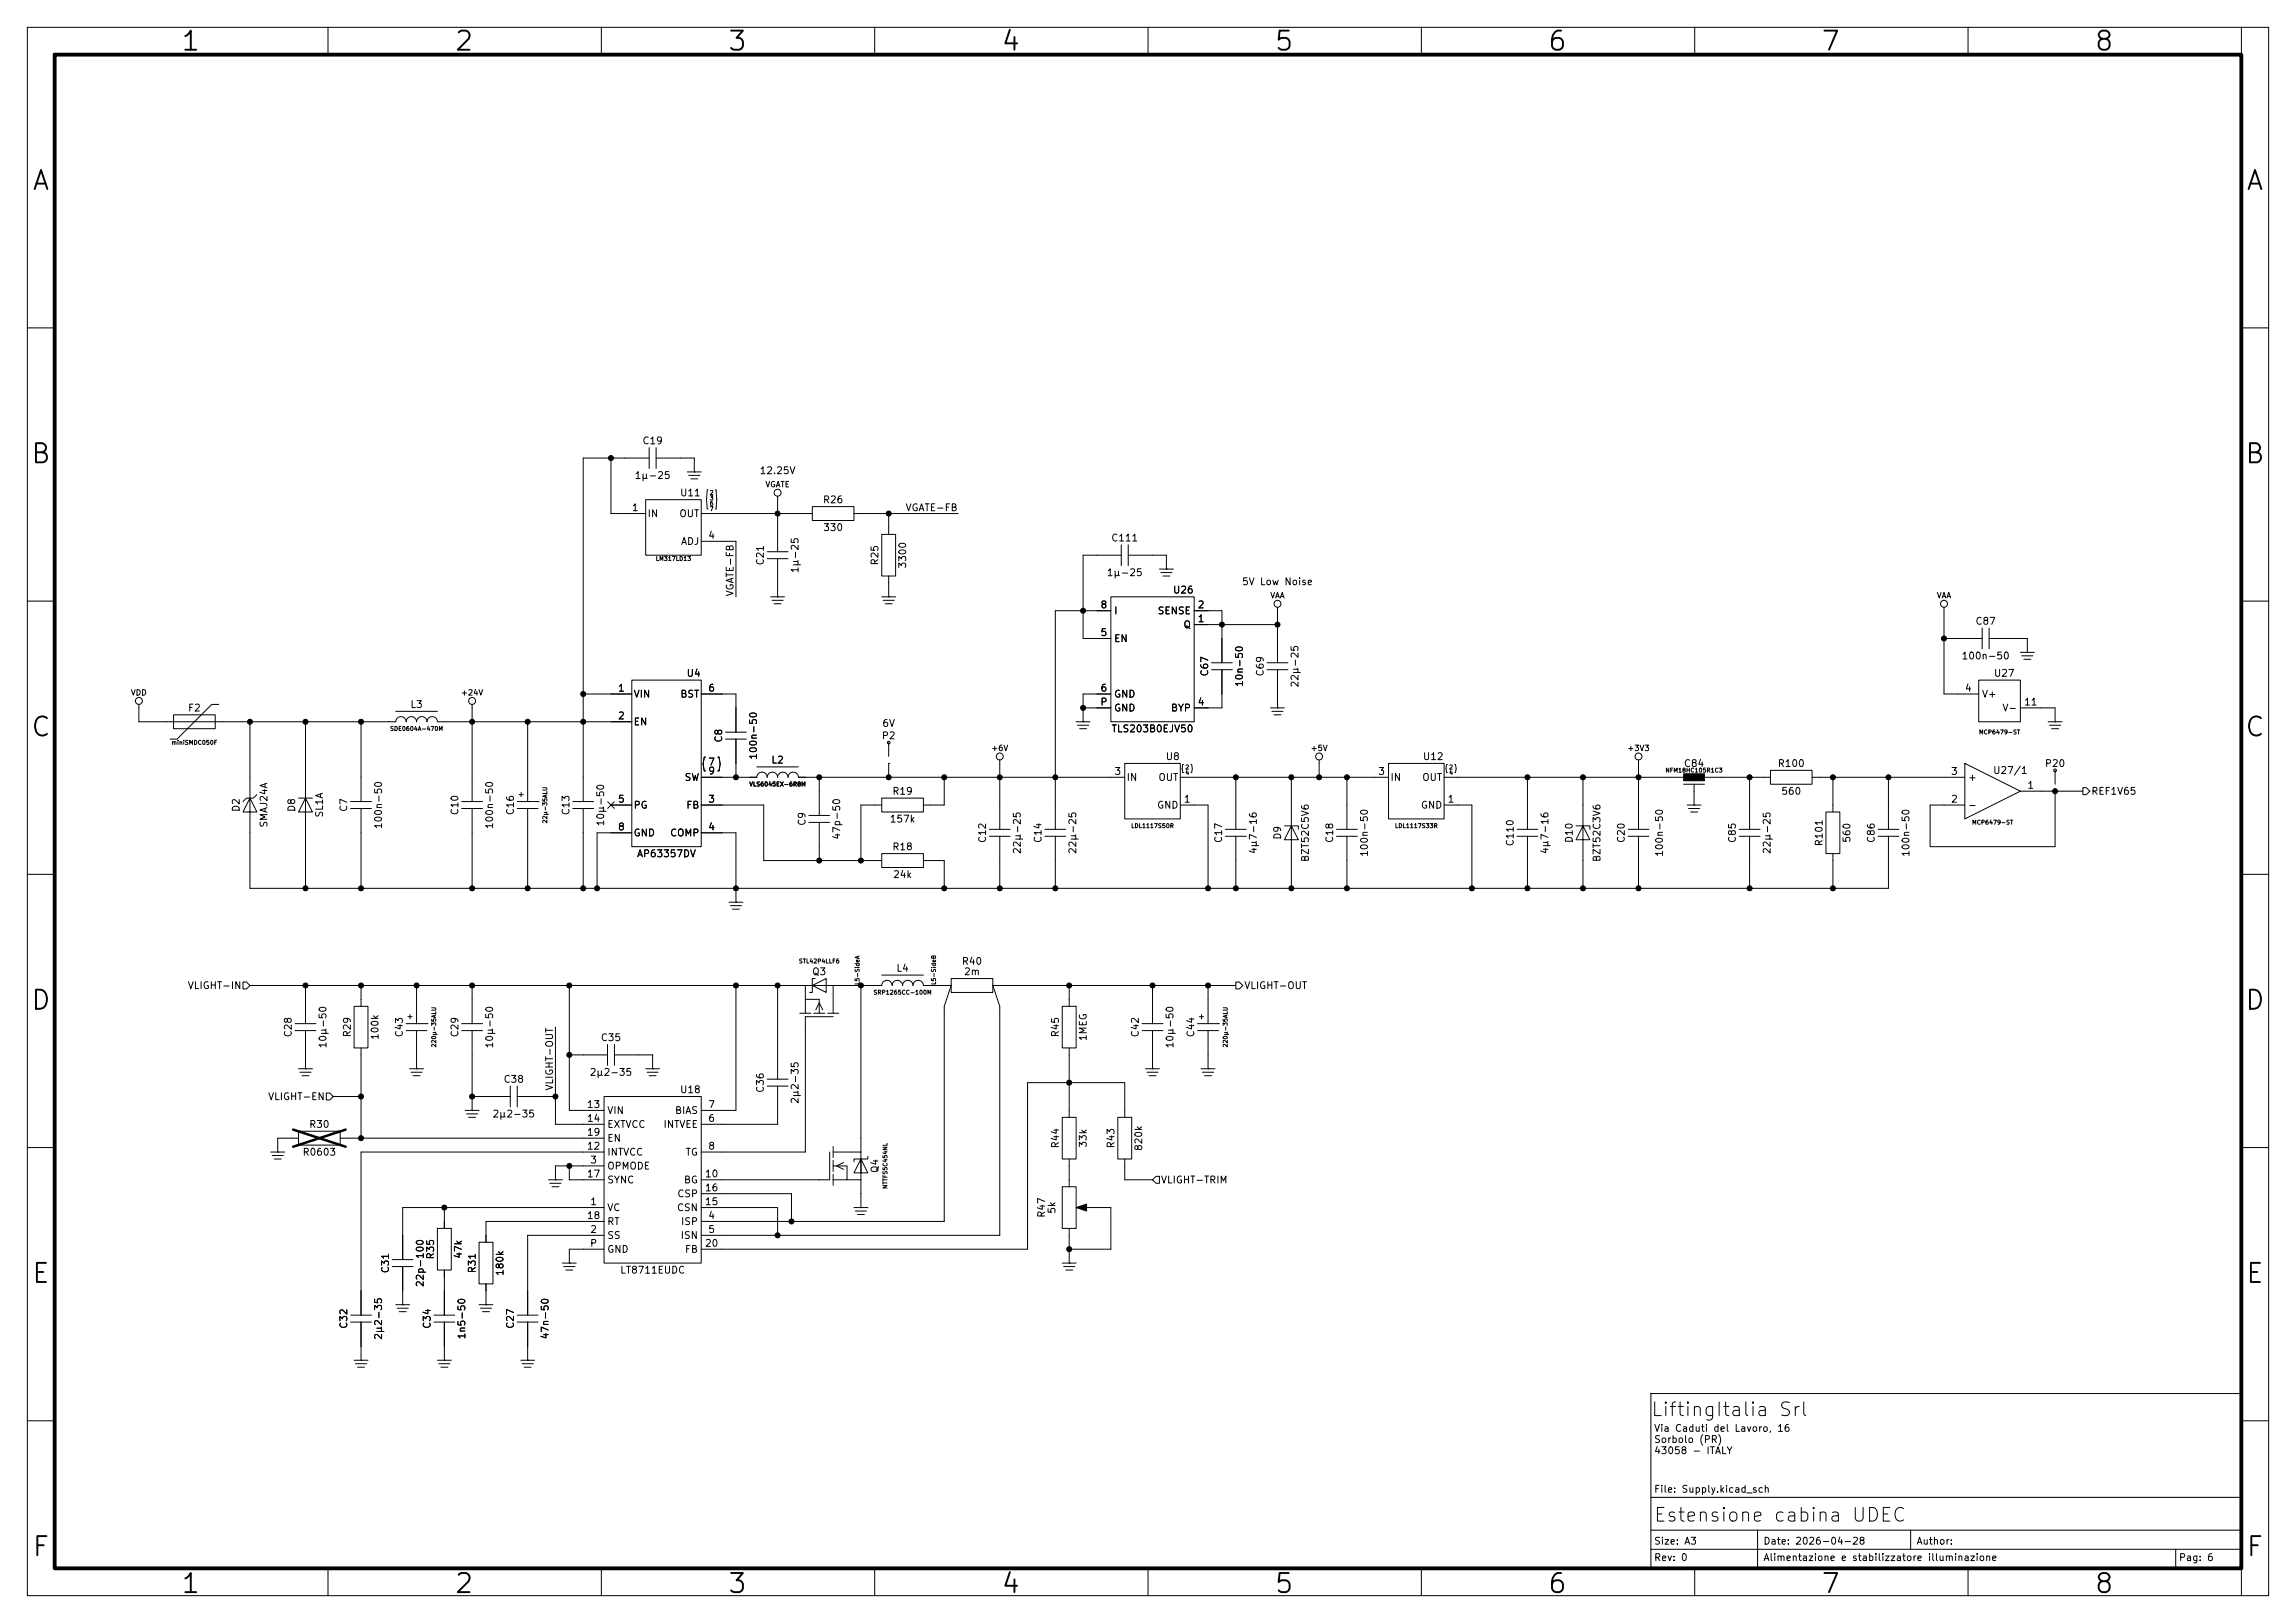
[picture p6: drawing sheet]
<svg xmlns="http://www.w3.org/2000/svg" width="420mm" height="297mm" viewBox="0 0 420 297" stroke-linecap="round" stroke-linejoin="round" font-family="sans-serif">
<defs><g id="words">
<g font-size="3.5">
<text x="32.9" y="10.2">1</text>
<text x="82.9" y="10.2">2</text>
<text x="132.9" y="10.2">3</text>
<text x="182.9" y="10.2">4</text>
<text x="232.9" y="10.2">5</text>
<text x="282.9" y="10.2">6</text>
<text x="332.9" y="10.2">7</text>
<text x="382.9" y="10.2">8</text>
<text x="5.6" y="35.7">A</text>
<text x="410.6" y="35.7">A</text>
<text x="5.4" y="85.7">B</text>
<text x="410.4" y="85.7">B</text>
<text x="5.4" y="135.7">C</text>
<text x="410.4" y="135.7">C</text>
<text x="5.4" y="185.7">D</text>
<text x="410.4" y="185.7">D</text>
<text x="5.6" y="235.7">E</text>
<text x="410.6" y="235.7">E</text>
<text x="5.6" y="285.7">F</text>
<text x="410.6" y="285.7">F</text>
<text x="32.9" y="292.4">1</text>
<text x="82.9" y="292.4">2</text>
<text x="132.9" y="292.4">3</text>
<text x="182.9" y="292.4">4</text>
<text x="232.9" y="292.4">5</text>
<text x="282.9" y="292.4">6</text>
<text x="332.9" y="292.4">7</text>
<text x="382.9" y="292.4">8</text>
</g>
<g font-size="2.5">
<text x="301.8" y="259.8">LiftingItalia Srl</text>
<text x="302.3" y="279.1">Estensione cabina UDEC</text>
</g>
<g font-size="1.3">
<text x="117.4" y="81.6">C19</text>
<text x="116" y="88">1µ-25</text>
<text x="138.8" y="87.1">12.25V</text>
<text x="115.5" y="93.8">1</text>
<text x="118.3" y="94.9">IN</text>
<text x="124.2" y="94.9">OUT</text>
<text x="124.3" y="91.1">U11</text>
<text x="150.4" y="92.4">R26</text>
<text x="165.5" y="93.9">VGATE-FB</text>
<text x="124.5" y="100">ADJ</text>
<text x="129.4" y="98.9">4</text>
<text x="150.5" y="97.5">330</text>
<text x="203.2" y="99.4">C111</text>
<text x="140" y="103.6" transform="rotate(-90 140 103.6)">C21</text>
<text x="146.4" y="105" transform="rotate(-90 146.4 105)">1µ-25</text>
<text x="161" y="103.6" transform="rotate(-90 161 103.6)">R25</text>
<text x="166.1" y="104.1" transform="rotate(-90 166.1 104.1)">3300</text>
<text x="202.3" y="105.7">1µ-25</text>
<text x="227.1" y="107.4">5V Low Noise</text>
<text x="134.5" y="109.2" transform="rotate(-90 134.5 109.2)">VGATE-FB</text>
<text x="201.2" y="111.6">8</text>
<text x="203.7" y="112.7">I</text>
<text x="211.7" y="112.7">SENSE</text>
<text x="214.5" y="108.9">U26</text>
<text x="219" y="111.6">2</text>
<text x="201.2" y="116.7">5</text>
<text x="203.7" y="117.8">EN</text>
<text x="216.4" y="115.3">Q</text>
<text x="219" y="114.2">1</text>
<text x="361.2" y="114.6">C87</text>
<text x="125.5" y="124.2">U4</text>
<text x="221.3" y="123.9" transform="rotate(-90 221.3 123.9)">C67</text>
<text x="227.7" y="125.8" transform="rotate(-90 227.7 125.8)">10n-50</text>
<text x="231.5" y="123.9" transform="rotate(-90 231.5 123.9)">C69</text>
<text x="237.8" y="125.9" transform="rotate(-90 237.8 125.9)">22µ-25</text>
<text x="358.7" y="121">100n-50</text>
<text x="364.6" y="124.2">U27</text>
<text x="34.3" y="130.5">F2</text>
<text x="75" y="129.9">L3</text>
<text x="112.9" y="126.9">1</text>
<text x="112.9" y="131.9">2</text>
<text x="115.8" y="128">VIN</text>
<text x="124.3" y="128">BST</text>
<text x="129.4" y="126.9">6</text>
<text x="201.2" y="129.4">P</text>
<text x="201.2" y="126.9">6</text>
<text x="203.7" y="128">GND</text>
<text x="203.7" y="130.5">GND</text>
<text x="214.1" y="130.5">BYP</text>
<text x="219" y="129.4">4</text>
<text x="359.3" y="126.9">4</text>
<text x="362.4" y="128">V+</text>
<text x="366.2" y="130.5">V-</text>
<text x="370.1" y="129.4">11</text>
<text x="115.8" y="133">EN</text>
<text x="132.4" y="136" transform="rotate(-90 132.4 136)">C8</text>
<text x="161.2" y="135.6">P2</text>
<text x="161.3" y="133.3">6V</text>
<text x="203.2" y="134.3">TLS203B0EJV50</text>
<text x="125.1" y="143.2">SW</text>
<text x="129.4" y="140.4">7</text>
<text x="129.4" y="142">9</text>
<text x="138.8" y="139.1" transform="rotate(-90 138.8 139.1)">100n-50</text>
<text x="141" y="140">L2</text>
<text x="203.7" y="142.1">3</text>
<text x="206" y="143.2">IN</text>
<text x="211.8" y="143.2">OUT</text>
<text x="213.1" y="139.4">U8</text>
<text x="252" y="142.1">3</text>
<text x="254.2" y="143.2">IN</text>
<text x="260.1" y="143.2">OUT</text>
<text x="260.2" y="139.4">U12</text>
<text x="307.9" y="140.7">C84</text>
<text x="325.1" y="140.7">R100</text>
<text x="356.8" y="142.1">3</text>
<text x="359.9" y="143.2">+</text>
<text x="364.5" y="141.9">U27/1</text>
<text x="373.9" y="140.7">P20</text>
<text x="44.1" y="148.7" transform="rotate(-90 44.1 148.7)">D2</text>
<text x="54.3" y="148.7" transform="rotate(-90 54.3 148.7)">D8</text>
<text x="59.4" y="149.7" transform="rotate(-90 59.4 149.7)">SL1A</text>
<text x="63.8" y="148.7" transform="rotate(-90 63.8 148.7)">C7</text>
<text x="84.1" y="149.3" transform="rotate(-90 84.1 149.3)">C10</text>
<text x="94.3" y="149.3" transform="rotate(-90 94.3 149.3)">C16</text>
<text x="104.5" y="149.3" transform="rotate(-90 104.5 149.3)">C13</text>
<text x="112.9" y="147.2">5</text>
<text x="115.8" y="148.3">PG</text>
<text x="125.4" y="148.3">FB</text>
<text x="129.4" y="147.2">3</text>
<text x="163.1" y="145.7">R19</text>
<text x="211.5" y="148.3">GND</text>
<text x="216.4" y="147.2">1</text>
<text x="259.8" y="148.3">GND</text>
<text x="264.7" y="147.2">1</text>
<text x="325.7" y="145.7">560</text>
<text x="356.8" y="147.2">2</text>
<text x="359.9" y="148.3">-</text>
<text x="370.7" y="144.6">1</text>
<text x="382.4" y="145.7">REF1V65</text>
<text x="49.2" y="151.6" transform="rotate(-90 49.2 151.6)">SMAJ24A</text>
<text x="70.2" y="151.8" transform="rotate(-90 70.2 151.8)">100n-50</text>
<text x="90.5" y="151.8" transform="rotate(-90 90.5 151.8)">100n-50</text>
<text x="110.8" y="151.3" transform="rotate(-90 110.8 151.3)">10µ-50</text>
<text x="112.9" y="152.3">8</text>
<text x="115.8" y="153.4">GND</text>
<text x="122.5" y="153.4">COMP</text>
<text x="129.4" y="152.3">4</text>
<text x="147.6" y="151.2" transform="rotate(-90 147.6 151.2)">C9</text>
<text x="154" y="153.8" transform="rotate(-90 154 153.8)">47p-50</text>
<text x="162.6" y="150.8">157k</text>
<text x="163.1" y="155.9">R18</text>
<text x="180.7" y="154.4" transform="rotate(-90 180.7 154.4)">C12</text>
<text x="190.8" y="154.4" transform="rotate(-90 190.8 154.4)">C14</text>
<text x="223.8" y="154.4" transform="rotate(-90 223.8 154.4)">C17</text>
<text x="234.6" y="153.8" transform="rotate(-90 234.6 153.8)">D9</text>
<text x="244.2" y="154.4" transform="rotate(-90 244.2 154.4)">C18</text>
<text x="277.2" y="155" transform="rotate(-90 277.2 155)">C110</text>
<text x="288" y="154.4" transform="rotate(-90 288 154.4)">D10</text>
<text x="297.5" y="154.4" transform="rotate(-90 297.5 154.4)">C20</text>
<text x="317.8" y="154.4" transform="rotate(-90 317.8 154.4)">C85</text>
<text x="333.7" y="155" transform="rotate(-90 333.7 155)">R101</text>
<text x="338.8" y="154.3" transform="rotate(-90 338.8 154.3)">560</text>
<text x="343.2" y="154.4" transform="rotate(-90 343.2 154.4)">C86</text>
<text x="116.4" y="157.2">AP63357DV</text>
<text x="163.2" y="161">24k</text>
<text x="187" y="156.4" transform="rotate(-90 187 156.4)">22µ-25</text>
<text x="197.2" y="156.4" transform="rotate(-90 197.2 156.4)">22µ-25</text>
<text x="230.2" y="156.4" transform="rotate(-90 230.2 156.4)">4µ7-16</text>
<text x="239.7" y="157.8" transform="rotate(-90 239.7 157.8)">BZT52C5V6</text>
<text x="250.5" y="156.9" transform="rotate(-90 250.5 156.9)">100n-50</text>
<text x="283.5" y="156.4" transform="rotate(-90 283.5 156.4)">4µ7-16</text>
<text x="293.1" y="157.8" transform="rotate(-90 293.1 157.8)">BZT52C3V6</text>
<text x="304.5" y="156.9" transform="rotate(-90 304.5 156.9)">100n-50</text>
<text x="324.2" y="156.4" transform="rotate(-90 324.2 156.4)">22µ-25</text>
<text x="349.6" y="156.9" transform="rotate(-90 349.6 156.9)">100n-50</text>
<text x="148.5" y="178.8">Q3</text>
<text x="163.9" y="178.1">L4</text>
<text x="175.8" y="176.9">R40</text>
<text x="176.2" y="178.8">2m</text>
<text x="34.2" y="181.3">VLIGHT-IN</text>
<text x="227.5" y="181.3">VLIGHT-OUT</text>
<text x="53.7" y="189.9" transform="rotate(-90 53.7 189.9)">C28</text>
<text x="60" y="192" transform="rotate(-90 60 192)">10µ-50</text>
<text x="64.5" y="189.9" transform="rotate(-90 64.5 189.9)">R29</text>
<text x="69.5" y="190.4" transform="rotate(-90 69.5 190.4)">100k</text>
<text x="74" y="189.9" transform="rotate(-90 74 189.9)">C43</text>
<text x="84.1" y="189.9" transform="rotate(-90 84.1 189.9)">C29</text>
<text x="90.5" y="192" transform="rotate(-90 90.5 192)">10µ-50</text>
<text x="109.8" y="190.8">C35</text>
<text x="194" y="189.9" transform="rotate(-90 194 189.9)">R45</text>
<text x="199.1" y="190.6" transform="rotate(-90 199.1 190.6)">1MEG</text>
<text x="208.6" y="189.9" transform="rotate(-90 208.6 189.9)">C42</text>
<text x="215" y="192" transform="rotate(-90 215 192)">10µ-50</text>
<text x="218.8" y="189.9" transform="rotate(-90 218.8 189.9)">C44</text>
<text x="107.8" y="197.2">2µ2-35</text>
<text x="48.9" y="201.6">VLIGHT-EN</text>
<text x="92" y="198.4">C38</text>
<text x="101.5" y="199.7" transform="rotate(-90 101.5 199.7)">VLIGHT-OUT</text>
<text x="107.2" y="203.1">13</text>
<text x="124.3" y="200.4">U18</text>
<text x="129.4" y="203.1">7</text>
<text x="140" y="200.1" transform="rotate(-90 140 200.1)">C36</text>
<text x="146.4" y="202.1" transform="rotate(-90 146.4 202.1)">2µ2-35</text>
<text x="56.4" y="206.7">R30</text>
<text x="90" y="204.8">2µ2-35</text>
<text x="107.2" y="205.6">14</text>
<text x="107.2" y="208.1">19</text>
<text x="111" y="204.2">VIN</text>
<text x="111" y="206.7">EXTVCC</text>
<text x="111" y="209.2">EN</text>
<text x="121.2" y="206.7">INTVEE</text>
<text x="123.4" y="204.2">BIAS</text>
<text x="129.4" y="205.6">6</text>
<text x="55.2" y="211.8">R0603</text>
<text x="107.2" y="210.7">12</text>
<text x="107.2" y="215.8">17</text>
<text x="107.9" y="213.2">3</text>
<text x="111" y="214.3">OPMODE</text>
<text x="111" y="211.8">INTVCC</text>
<text x="125.3" y="211.8">TG</text>
<text x="128.8" y="215.8">10</text>
<text x="129.4" y="210.7">8</text>
<text x="161" y="214.8" transform="rotate(-90 161 214.8)">Q4</text>
<text x="194" y="210.3" transform="rotate(-90 194 210.3)">R44</text>
<text x="199.1" y="210.1" transform="rotate(-90 199.1 210.1)">33k</text>
<text x="204.2" y="210.3" transform="rotate(-90 204.2 210.3)">R43</text>
<text x="209.2" y="210.7" transform="rotate(-90 209.2 210.7)">820k</text>
<text x="107.9" y="220.8">1</text>
<text x="111" y="221.9">VC</text>
<text x="111" y="216.9">SYNC</text>
<text x="123.7" y="221.9">CSN</text>
<text x="123.8" y="219.4">CSP</text>
<text x="125" y="216.9">BG</text>
<text x="128.8" y="220.8">15</text>
<text x="128.8" y="218.3">16</text>
<text x="212.3" y="216.9">VLIGHT-TRIM</text>
<text x="107.2" y="223.4">18</text>
<text x="107.9" y="225.9">2</text>
<text x="111" y="227">SS</text>
<text x="111" y="224.5">RT</text>
<text x="124.4" y="227">ISN</text>
<text x="124.5" y="224.5">ISP</text>
<text x="129.4" y="223.4">4</text>
<text x="129.4" y="225.9">5</text>
<text x="191.5" y="223" transform="rotate(-90 191.5 223)">R47</text>
<text x="193.4" y="222.2" transform="rotate(-90 193.4 222.2)">5k</text>
<text x="71.4" y="233.1" transform="rotate(-90 71.4 233.1)">C31</text>
<text x="79.7" y="230.6" transform="rotate(-90 79.7 230.6)">R35</text>
<text x="84.8" y="230.5" transform="rotate(-90 84.8 230.5)">47k</text>
<text x="87.3" y="233.1" transform="rotate(-90 87.3 233.1)">R31</text>
<text x="92.4" y="233.6" transform="rotate(-90 92.4 233.6)">180k</text>
<text x="107.8" y="228.5">P</text>
<text x="111" y="229.6">GND</text>
<text x="113.3" y="233.4">LT8711EUDC</text>
<text x="125.2" y="229.6">FB</text>
<text x="128.8" y="228.5">20</text>
<text x="77.8" y="235.7" transform="rotate(-90 77.8 235.7)">22p-100</text>
<text x="63.8" y="243.3" transform="rotate(-90 63.8 243.3)">C32</text>
<text x="70.2" y="245.3" transform="rotate(-90 70.2 245.3)">2µ2-35</text>
<text x="79.1" y="243.3" transform="rotate(-90 79.1 243.3)">C34</text>
<text x="85.4" y="245.2" transform="rotate(-90 85.4 245.2)">1n5-50</text>
<text x="94.3" y="243.3" transform="rotate(-90 94.3 243.3)">C27</text>
<text x="100.7" y="245.2" transform="rotate(-90 100.7 245.2)">47n-50</text>
<text x="302.5" y="262.3">Via Caduti del Lavoro, 16</text>
<text x="302.5" y="264.4">Sorbolo (PR)</text>
<text x="302.5" y="266.4">43058 - ITALY</text>
<text x="302.5" y="273.5">File: Supply.kicad_sch</text>
<text x="302.5" y="283">Size: A3</text>
<text x="302.5" y="286">Rev: 0</text>
<text x="322.5" y="286">Alimentazione e stabilizzatore illuminazione</text>
<text x="322.5" y="283">Date: 2026-04-28</text>
<text x="350.5" y="283">Author:</text>
<text x="398.5" y="286">Pag: 6</text>
</g>
<g font-size="1">
<text x="139.9" y="89.4">VGATE</text>
<text x="232.3" y="109.7">VAA</text>
<text x="354.2" y="109.7">VAA</text>
<text x="23.8" y="127.5">VDD</text>
<text x="84.2" y="127.5">+24V</text>
<text x="181.2" y="137.7">+6V</text>
<text x="239.7" y="137.7">+5V</text>
<text x="297.6" y="137.7">+3V3</text>
<text x="96" y="146.1" transform="rotate(-90 96 146.1)">+</text>
<text x="75.7" y="186.8" transform="rotate(-90 75.7 186.8)">+</text>
<text x="220.5" y="186.8" transform="rotate(-90 220.5 186.8)">+</text>
</g>
<g font-size=".8">
<text x="129.7" y="90.7">2</text>
<text x="129.7" y="91.7">3</text>
<text x="129.7" y="92.7">6</text>
<text x="129.7" y="93.7">7</text>
<text x="119.9" y="102.8">LM317LD13</text>
<text x="31.3" y="136.5">miniSMDC050F</text>
<text x="71.3" y="133.9">SDE0604A-470M</text>
<text x="361.9" y="134.6">MCP6479-ST</text>
<text x="216.7" y="141">2</text>
<text x="216.7" y="142">4</text>
<text x="265" y="141">2</text>
<text x="265" y="142">4</text>
<text x="304.6" y="141.5">NFM18HC105R1C3</text>
<text x="137" y="144.1">VLS6045EX-6R8M</text>
<text x="100.3" y="150.8" transform="rotate(-90 100.3 150.8)">22µ-35ALU</text>
<text x="206.8" y="151.7">LDL1117S50R</text>
<text x="255.1" y="151.7">LDL1117S33R</text>
<text x="360.6" y="151.1">MCP6479-ST</text>
<text x="146" y="176.5">STL42P4LLF6</text>
<text x="157.4" y="180.3" transform="rotate(-90 157.4 180.3)">L5-SideA</text>
<text x="159.7" y="182.2">SRP1265CC-100M</text>
<text x="171.4" y="180.3" transform="rotate(-90 171.4 180.3)">L5-SideB</text>
<text x="80" y="191.8" transform="rotate(-90 80 191.8)">220µ-35ALU</text>
<text x="224.7" y="191.8" transform="rotate(-90 224.7 191.8)">220µ-35ALU</text>
<text x="162.5" y="217.6" transform="rotate(-90 162.5 217.6)">NTTFS5C454NL</text>
</g>
</g></defs>
<path d="M10 10h400v277h-400z" fill="none" stroke="#000" stroke-width=".7"/>
<g fill="none" stroke="#000" stroke-width=".18">
<path d="M5 5h410v287h-410zM60 5v5M110 5v5M160 5v5M210 5v5M260 5v5M310 5v5M360 5v5M410 5v5M5 60h5M410 60h5M111.8 83.8v10.2h6.3"/>
<path d="M118.1 91.4h10.2v10.2h-10.2zM118.7 81.9v3.8M118.7 83.8h-12v62.9M120 81.9v3.8M120 83.8h7v2.6M125.7 86.4h2.6M126 87h2M126.4 87.6h1.2M127 86.4h.1M128.3 94h20.3M128.3 99.1h6.3v10.1M129.5 89.6h-.1l-.2 1.8 .2 1.7h.1"/>
<path d="M130.9 89.6h.1l.1 1.8-.1 1.7h-.1M142.2 90.8v10.2M148.6 92.7h7.6v2.6h-7.6zM156.2 94h19.1M161.3 97.8h2.5v7.6h-2.5zM162.6 94v3.8M205.1 99.7v3.8M206.4 99.7v3.8M5 110h5M140.3 102.2h3.8M140.3 101h3.8M141 109.2h2.5"/>
<path d="M141.2 109.9h2.1M141.6 110.5h1.3M142.2 109.2h.1M142.2 102.2v7M161.3 109.2h2.5M161.5 109.9h2.1M161.9 110.5h1.3M162.6 109.2h.1M162.6 105.4v3.8M203.2 109.2h15.2v22.9h-15.2zM203.2 111.8h-10.2v40M205.1 101.6h-7v15.2h5.1"/>
<path d="M206.4 101.6h7v2.5M212.1 104.1h2.5M212.3 104.8h2.1M212.7 105.4h1.3M213.4 104.1h.1M218.4 111.8h5.1v9.5M218.4 114.3h15.3M233.7 111.1v10.2M355.6 111.1v15.9h6.3M355.6 116.8h7M362.6 114.9v3.8M363.9 114.9v3.8"/>
<path d="M363.9 116.8h6.9v2.6M369.6 119.4h2.5M370.8 119.4h.1M410 110h5M25.4 128.9v3.2h47a.95 .95 0 0 1 .9-1 .95 .95 0 0 1 1 1 .95 .95 0 0 1 .9-1 .95 .95 0 0 1 1 1 .95 .95 0 0 1 1-1 .95 .95 0 0 1 .9 1 .95 .95 0 0 1 1-1 .95 .95 0 0 1 .9 1h35.6M31.7 130.8h7.7v2.6h-7.7zM40 128.9h-1.3l-6.3 6.4h-1.3M45.7 132.1v14l1.3 2.5h-2.6l1.3-2.5v16.5h299.7v-9.6M55.9 132.1v14l1.2 2.5h-2.5l1.3-2.5v16.5M66 132.1v14.6M86.4 128.9v17.8M96.5 132.1v14.6"/>
<path d="M106.7 127h8.9M115.6 124.5h12.7v30.4h-12.7zM128.3 127h6.3v7M129 138.6h-.2l-.2 1.2 .2 1.3h.2M131.3 138.6h.2l.2 1.2-.2 1.3h-.2M132.7 135.3h3.8M132.7 134h3.8M134.6 135.3v6.9M162.6 139.7h.1M162.6 135.9v2.5M162.6 139.7v2.5M182.9 139.1v12.7"/>
<path d="M196.8 132.1h2.6M197.1 132.7h2M197.5 133.4h1.3M198.1 132.1h.1M198.1 129.5h5.1M203.2 127h-5.1v5.1M205.7 139.7h10.2v10.2h-10.2zM216.5 139.9h-.1l-.2 .7 .2 .8h.1M217.9 139.9h.1l.1 .7-.1 .8h-.1M221.6 122.6h3.8M221.6 121.3h3.8M223.5 122.6v6.9h-5.1"/>
<path d="M231.8 122.6h3.8M231.8 121.3h3.8M232.4 129.5h2.5M232.7 130.2h2M233 130.8h1.3M233.7 129.5h.1M233.7 122.6v6.9M241.3 139.1v3.1M254 139.7h10.2v10.2h-10.2zM264.7 139.9h-.1l-.1 .7 .1 .8h.1M266.1 139.9h.1l.2 .7-.2 .8h-.1M299.7 139.1v12.7"/>
<path d="M359.4 139.7l10.2 5.1-10.2 5.1zM361.9 124.5h7.7v7.6h-7.7zM369.6 129.5h6.3v2.6M369.8 120h2.1M370.2 120.7h1.3M374.6 132.1h2.6M374.9 132.7h2M375.3 133.4h1.3M375.9 132.1h.1M5 160h5M47 145.4l-.6 .7h-1.3l-.7 .6M54.6 146.1h2.5"/>
<path d="M64.1 148h3.8M64.1 146.7h3.8M66 148v14.6M84.5 148h3.8M84.5 146.7h3.8M86.4 148v14.6M94.6 148h3.8M94.6 146.7h3.8M96.5 148v14.6M98.4 146.7h.1M104.8 148h3.8M104.8 146.7h3.8"/>
<path d="M106.7 148v14.6M111.2 146.7l1.2 1.2M111.8 147.3h3.8M112.4 146.7l-1.2 1.2M115.6 152.4h-6.4v10.2M128.3 142.2h10.1a.95 .95 0 0 1 1-.9 .95 .95 0 0 1 .9 .9 .95 .95 0 0 1 1-.9 .95 .95 0 0 1 .9 .9 .95 .95 0 0 1 1-.9 .95 .95 0 0 1 .9 .9 .95 .95 0 0 1 1-.9 .95 .95 0 0 1 .9 .9h59.7M128.3 147.3h11.4v10.2h21.6M128.3 152.4h6.3v12.7M148 150.5h3.8M148 149.2h3.8M149.9 142.2v7M149.9 150.5v7"/>
<path d="M161.3 146.1h7.6v2.5h-7.6zM161.3 156.2h7.6v2.6h-7.6zM161.3 147.3h-3.8v10.2M168.9 157.5h3.8v5.1M172.7 142.2v5.1h-3.8M181 153h3.8M181 151.8h3.8M182.9 153v9.6M191.1 153h3.8M191.1 151.8h3.8M193 153v9.6M215.9 147.3h5.1v15.3"/>
<path d="M215.9 142.2h38.1M224.2 153h3.8M224.2 151.8h3.8M226.1 142.2v9.6M226.1 153v9.6M234.9 151.1h2.6v.7M236.2 142.2v8.9l1.3 2.6h-2.6l1.3-2.6v11.5M244.5 153h3.8M244.5 151.8h3.8M246.4 142.2v9.6M246.4 153v9.6M264.2 147.3h5v15.3"/>
<path d="M264.2 142.2h59.6M277.5 153h3.8M277.5 151.8h3.8M279.4 142.2v9.6M279.4 153v9.6M288.3 151.1h2.5v.7M289.6 142.2v8.9l1.2 2.6h-2.5l1.3-2.6v11.5M297.8 153h3.8M297.8 151.8h3.8M299.7 153v9.6M308 143.5h3.8M308.6 147.3h2.5"/>
<path d="M308.9 148h2M309.2 148.6h1.3M309.9 147.3h.1M309.9 143.5v3.8M318.1 153h3.8M318.1 151.8h3.8M320 142.2v9.6M320 153v9.6M323.8 141h7.7v2.5h-7.7zM331.5 142.2h27.9M334 148.6h2.5v7.6h-2.5zM335.3 142.2v6.4"/>
<path d="M335.3 156.2v6.4M343.5 153h3.8M343.5 151.8h3.8M345.4 142.2v9.6M369.6 144.8h11.4M375.9 144.8h.1M375.9 141v2.5M375.9 144.8v10.1h-22.8v-7.6h6.3M381 144.1h.6l.7 .7-.7 .6h-.6zM410 160h5M44.4 179.7h.7l.6 .6-.6 .7h-.7zM133.3 165.1h2.6"/>
<path d="M133.6 165.7h2M134 166.4h1.3M134.6 165.1h.1M149.1 179.1h-.5v2.5h-.5M174 179.1h7.6v2.5h-7.6zM226.1 179.7h.6l.6 .6-.6 .7h-.6zM45.7 180.3h102.9l2.5 1.3v-2.5l-2.5 1.2h12.7a.95 .95 0 0 1 .9-.9 .95 .95 0 0 1 1 .9 .95 .95 0 0 1 .9-.9 .95 .95 0 0 1 1 .9 .95 .95 0 0 1 1-.9 .95 .95 0 0 1 .9 .9 .95 .95 0 0 1 1-.9 .95 .95 0 0 1 .9 .9h5.1l-1.3 3.9v39.3h-44.4M54 188.6h3.8M54 187.3h3.8M54.6 195.6h2.5M54.9 196.2h2M55.2 196.9h1.3"/>
<path d="M55.9 195.6h.1M55.9 180.3v7M55.9 188.6v7M64.8 184.2h2.5v7.6h-2.5zM66 180.3v3.9M66 191.8v16.5M74.3 188.6h3.8M74.3 187.3h3.8M74.9 195.6h2.6M75.2 196.2h2M75.6 196.9h1.2M76.2 195.6h.1"/>
<path d="M76.2 180.3v7M76.2 188.6v7M78.1 187.3h.1M84.5 188.6h3.8M84.5 187.3h3.8M86.4 180.3v7M86.4 188.6v14.6M93.3 198.8v3.8M94.6 198.8v3.8M101.6 188v17.7h8.9M104.1 180.3v22.9h6.4M104.1 193h7"/>
<path d="M111.1 191.1v3.8M112.4 191.1v3.8M112.4 193h7v2.6M118.1 195.6h2.5M118.4 196.2h2M118.7 196.9h1.3M119.4 195.6h.1M134.6 180.3v22.9h-6.3M140.3 198.8h3.8M140.3 197.5h3.8M142.2 180.3v17.2M142.2 198.8v6.9h-13.9"/>
<path d="M146.3 185.4h2M147.3 182.9h2.6v2.5M147.3 180.3v5.1M148.8 185.4h2.1M149.2 184.8l.7-1.3 .6 1.3M151.4 185.4h2M152.4 180.3v5.1M152.4 186.1h-5.1v24.7h-19M157.5 180.3v30.5M194.3 184.2h2.5v7.6h-2.5zM195.6 180.3v3.9M195.6 191.8v12.7"/>
<path d="M208.9 188.6h3.8M208.9 187.3h3.8M209.5 195.6h2.6M209.8 196.2h2M210.2 196.9h1.3M210.8 195.6h.1M210.8 180.3v7M210.8 188.6v7M219.1 188.6h3.8M219.1 187.3h3.8M219.7 195.6h2.5M220 196.2h2"/>
<path d="M220.3 196.9h1.3M221 195.6h.1M221 180.3v7M221 188.6v7M222.9 187.3h.1M226.1 180.3h-44.5l1.3 3.9v41.9h-54.6M5 210h5M49.5 210.8h2.6M49.8 211.5h2M50.2 212.1h1.2M50.8 210.8h.1M54.6 207h7.6v2.6h-7.6z"/>
<path d="M54.6 208.3h-3.8v2.5M59.7 200h.6l.7 .7-.7 .6h-.6zM61 200.7h5M62.2 208.3h48.3M85.1 203.2h2.5M85.3 203.8h2.1M85.7 204.5h1.3M86.4 203.2h.1M86.4 200.7h6.9M94.6 200.7h7M100.3 215.9h2.6M100.6 216.5h2"/>
<path d="M101 217.2h1.2M101.6 215.9h.1M104.1 213.4v2.5h6.4M110.5 200.7h17.8v30.4h-17.8zM110.5 210.8h-44.5v29.9M110.5 213.4h-8.9v2.5M128.3 218.4h16.5v5.1M151.8 210.8v5.1h-23.5M152.4 209.8v2M152.4 212.3v2.1M152.4 214.9v2M152.4 213.4h2.5v2.5h-2.5"/>
<path d="M152.4 210.8h5.1M154.3 212.7l-1.3 .7 1.3 .6M154.9 215.9h2.6M157.5 210.8v5.1M157.5 212.1l-1.3 2.5h2.5l-1.2-2.5v2.5M157.5 215.9v5.1M158.7 211.6v.5h-2.5v.5M194.3 204.5h2.5v7.6h-2.5zM194.3 217.2h2.5v7.6h-2.5zM195.6 212.1v5.1M204.5 204.5h2.5v7.6h-2.5zM205.7 212.1v3.8h5.1"/>
<path d="M205.7 204.5v-6.4h-17.7v30.5h-59.7M211.5 215.3h.6v1.2h-.6l-.7-.6zM410 210h5M71.8 231.8h3.8M71.8 230.5h3.8M72.4 238.8h2.5M72.6 239.4h2.1M73.7 238.8h.1M73.7 231.8v7M80 224.8h2.5v7.6h-2.5zM81.3 221v3.8M81.3 232.4v8.3"/>
<path d="M87.6 227.3h2.6v7.6h-2.6zM87.6 238.8h2.6M87.9 239.4h2M88.9 238.8h.1M88.9 234.9v3.9M102.9 231.1h2.5M103.1 231.8h2.1M103.5 232.4h1.3M104.1 231.1h.1M110.5 226.1h-14v14.6M110.5 221h-36.8v9.5M110.5 223.5h-21.6v3.8"/>
<path d="M110.5 228.6h-6.4v2.5M128.3 221h13.9v5.1M156.2 221h2.5M156.5 221.6h2M156.8 222.2h1.3M157.5 221h.1M194.3 231.1h2.5M194.6 231.8h2M194.9 232.4h1.3M195.6 231.1h.1M195.6 224.8v6.3M198.1 221h5.1v7.6h-7.6"/>
<path d="M64.1 241.9h3.8M64.1 240.7h3.8M64.8 248.9h2.5M65 249.6h2.1M65.4 250.2h1.3M66 248.9h.1M66 241.9v7M73 240h1.3M79.4 241.9h3.8M79.4 240.7h3.8M80 248.9h2.5M80.3 249.6h2"/>
<path d="M80.6 250.2h1.3M81.3 248.9h.1M81.3 241.9v7M88.3 240h1.2M94.6 241.9h3.8M94.6 240.7h3.8M95.2 248.9h2.6M95.5 249.6h2M95.9 250.2h1.3M96.5 248.9h.1M96.5 241.9v7M302 255h108v32h-108z"/>
<path d="M5 260h5M302 274h108M321.5 280v7M349.5 280v3.5M410 260h5M60 287v5M110 287v5M160 287v5M210 287v5M260 287v5M302 283.5h108M302 280h108"/>
<path d="M310 287v5M360 287v5M398 283.5v3.5M410 287v5"/>
<circle cx="142.2" cy="90.2" r=".63"/>
<circle cx="233.7" cy="110.5" r=".63"/>
<circle cx="355.6" cy="110.5" r=".63"/>
<circle cx="25.4" cy="128.3" r=".63"/>
<circle cx="86.4" cy="128.3" r=".63"/>
<circle cx="162.6" cy="135.9" r=".25"/>
<circle cx="182.9" cy="138.4" r=".63"/>
<circle cx="241.3" cy="138.4" r=".63"/>
<circle cx="299.7" cy="138.4" r=".63"/>
<circle cx="375.9" cy="141" r=".25"/>
</g>
<path d="M53.6 206.7l9.6 3.1M63.2 206.7l-9.6 3.1" fill="none" stroke="#000" stroke-width=".46"/>
<g fill="#000" stroke="#000" stroke-width=".18">
<path d="M72.4 130.2h7.6zM138.4 140.3h7.6zM308 141.6h3.8v1.3h-3.8zM161.3 178.4h7.6zM196.8 221l2-.7v1.3z"/>
<circle cx="111.8" cy="83.8" r=".46"/>
<circle cx="142.2" cy="94" r=".46"/>
<circle cx="162.6" cy="94" r=".46"/>
<circle cx="198.1" cy="111.8" r=".46"/>
<circle cx="223.5" cy="114.3" r=".46"/>
<circle cx="233.7" cy="114.3" r=".46"/>
<circle cx="355.6" cy="116.8" r=".46"/>
<circle cx="45.7" cy="132.1" r=".46"/>
<circle cx="55.9" cy="132.1" r=".46"/>
<circle cx="66" cy="132.1" r=".46"/>
<circle cx="86.4" cy="132.1" r=".46"/>
<circle cx="96.5" cy="132.1" r=".46"/>
<circle cx="106.7" cy="127" r=".46"/>
<circle cx="106.7" cy="132.1" r=".46"/>
<circle cx="198.1" cy="129.5" r=".46"/>
<circle cx="134.6" cy="142.2" r=".46"/>
<circle cx="149.9" cy="157.5" r=".46"/>
<circle cx="149.9" cy="142.2" r=".46"/>
<circle cx="157.5" cy="157.5" r=".46"/>
<circle cx="162.6" cy="142.2" r=".46"/>
<circle cx="172.7" cy="142.2" r=".46"/>
<circle cx="182.9" cy="142.2" r=".46"/>
<circle cx="193" cy="142.2" r=".46"/>
<circle cx="226.1" cy="142.2" r=".46"/>
<circle cx="236.2" cy="142.2" r=".46"/>
<circle cx="241.3" cy="142.2" r=".46"/>
<circle cx="246.4" cy="142.2" r=".46"/>
<circle cx="279.4" cy="142.2" r=".46"/>
<circle cx="289.6" cy="142.2" r=".46"/>
<circle cx="299.7" cy="142.2" r=".46"/>
<circle cx="320" cy="142.2" r=".46"/>
<circle cx="335.3" cy="142.2" r=".46"/>
<circle cx="345.4" cy="142.2" r=".46"/>
<circle cx="375.9" cy="144.8" r=".46"/>
<circle cx="55.9" cy="162.6" r=".46"/>
<circle cx="66" cy="162.6" r=".46"/>
<circle cx="86.4" cy="162.6" r=".46"/>
<circle cx="96.5" cy="162.6" r=".46"/>
<circle cx="106.7" cy="162.6" r=".46"/>
<circle cx="109.2" cy="162.6" r=".46"/>
<circle cx="134.6" cy="162.6" r=".46"/>
<circle cx="172.7" cy="162.6" r=".46"/>
<circle cx="182.9" cy="162.6" r=".46"/>
<circle cx="193" cy="162.6" r=".46"/>
<circle cx="221" cy="162.6" r=".46"/>
<circle cx="226.1" cy="162.6" r=".46"/>
<circle cx="236.2" cy="162.6" r=".46"/>
<circle cx="246.4" cy="162.6" r=".46"/>
<circle cx="269.2" cy="162.6" r=".46"/>
<circle cx="279.4" cy="162.6" r=".46"/>
<circle cx="289.6" cy="162.6" r=".46"/>
<circle cx="299.7" cy="162.6" r=".46"/>
<circle cx="320" cy="162.6" r=".46"/>
<circle cx="335.3" cy="162.6" r=".46"/>
<circle cx="55.9" cy="180.3" r=".46"/>
<circle cx="66" cy="180.3" r=".46"/>
<circle cx="76.2" cy="180.3" r=".46"/>
<circle cx="86.4" cy="180.3" r=".46"/>
<circle cx="104.1" cy="180.3" r=".46"/>
<circle cx="104.1" cy="193" r=".46"/>
<circle cx="134.6" cy="180.3" r=".46"/>
<circle cx="142.2" cy="180.3" r=".46"/>
<circle cx="157.5" cy="180.3" r=".46"/>
<circle cx="195.6" cy="198.1" r=".46"/>
<circle cx="195.6" cy="180.3" r=".46"/>
<circle cx="210.8" cy="180.3" r=".46"/>
<circle cx="221" cy="180.3" r=".46"/>
<circle cx="66" cy="200.7" r=".46"/>
<circle cx="66" cy="208.3" r=".46"/>
<circle cx="86.4" cy="200.7" r=".46"/>
<circle cx="101.6" cy="200.7" r=".46"/>
<circle cx="104.1" cy="213.4" r=".46"/>
<circle cx="81.3" cy="221" r=".46"/>
<circle cx="142.2" cy="226.1" r=".46"/>
<circle cx="144.8" cy="223.5" r=".46"/>
<circle cx="195.6" cy="228.6" r=".46"/>
</g>
<use href="#words"/>
</svg>
